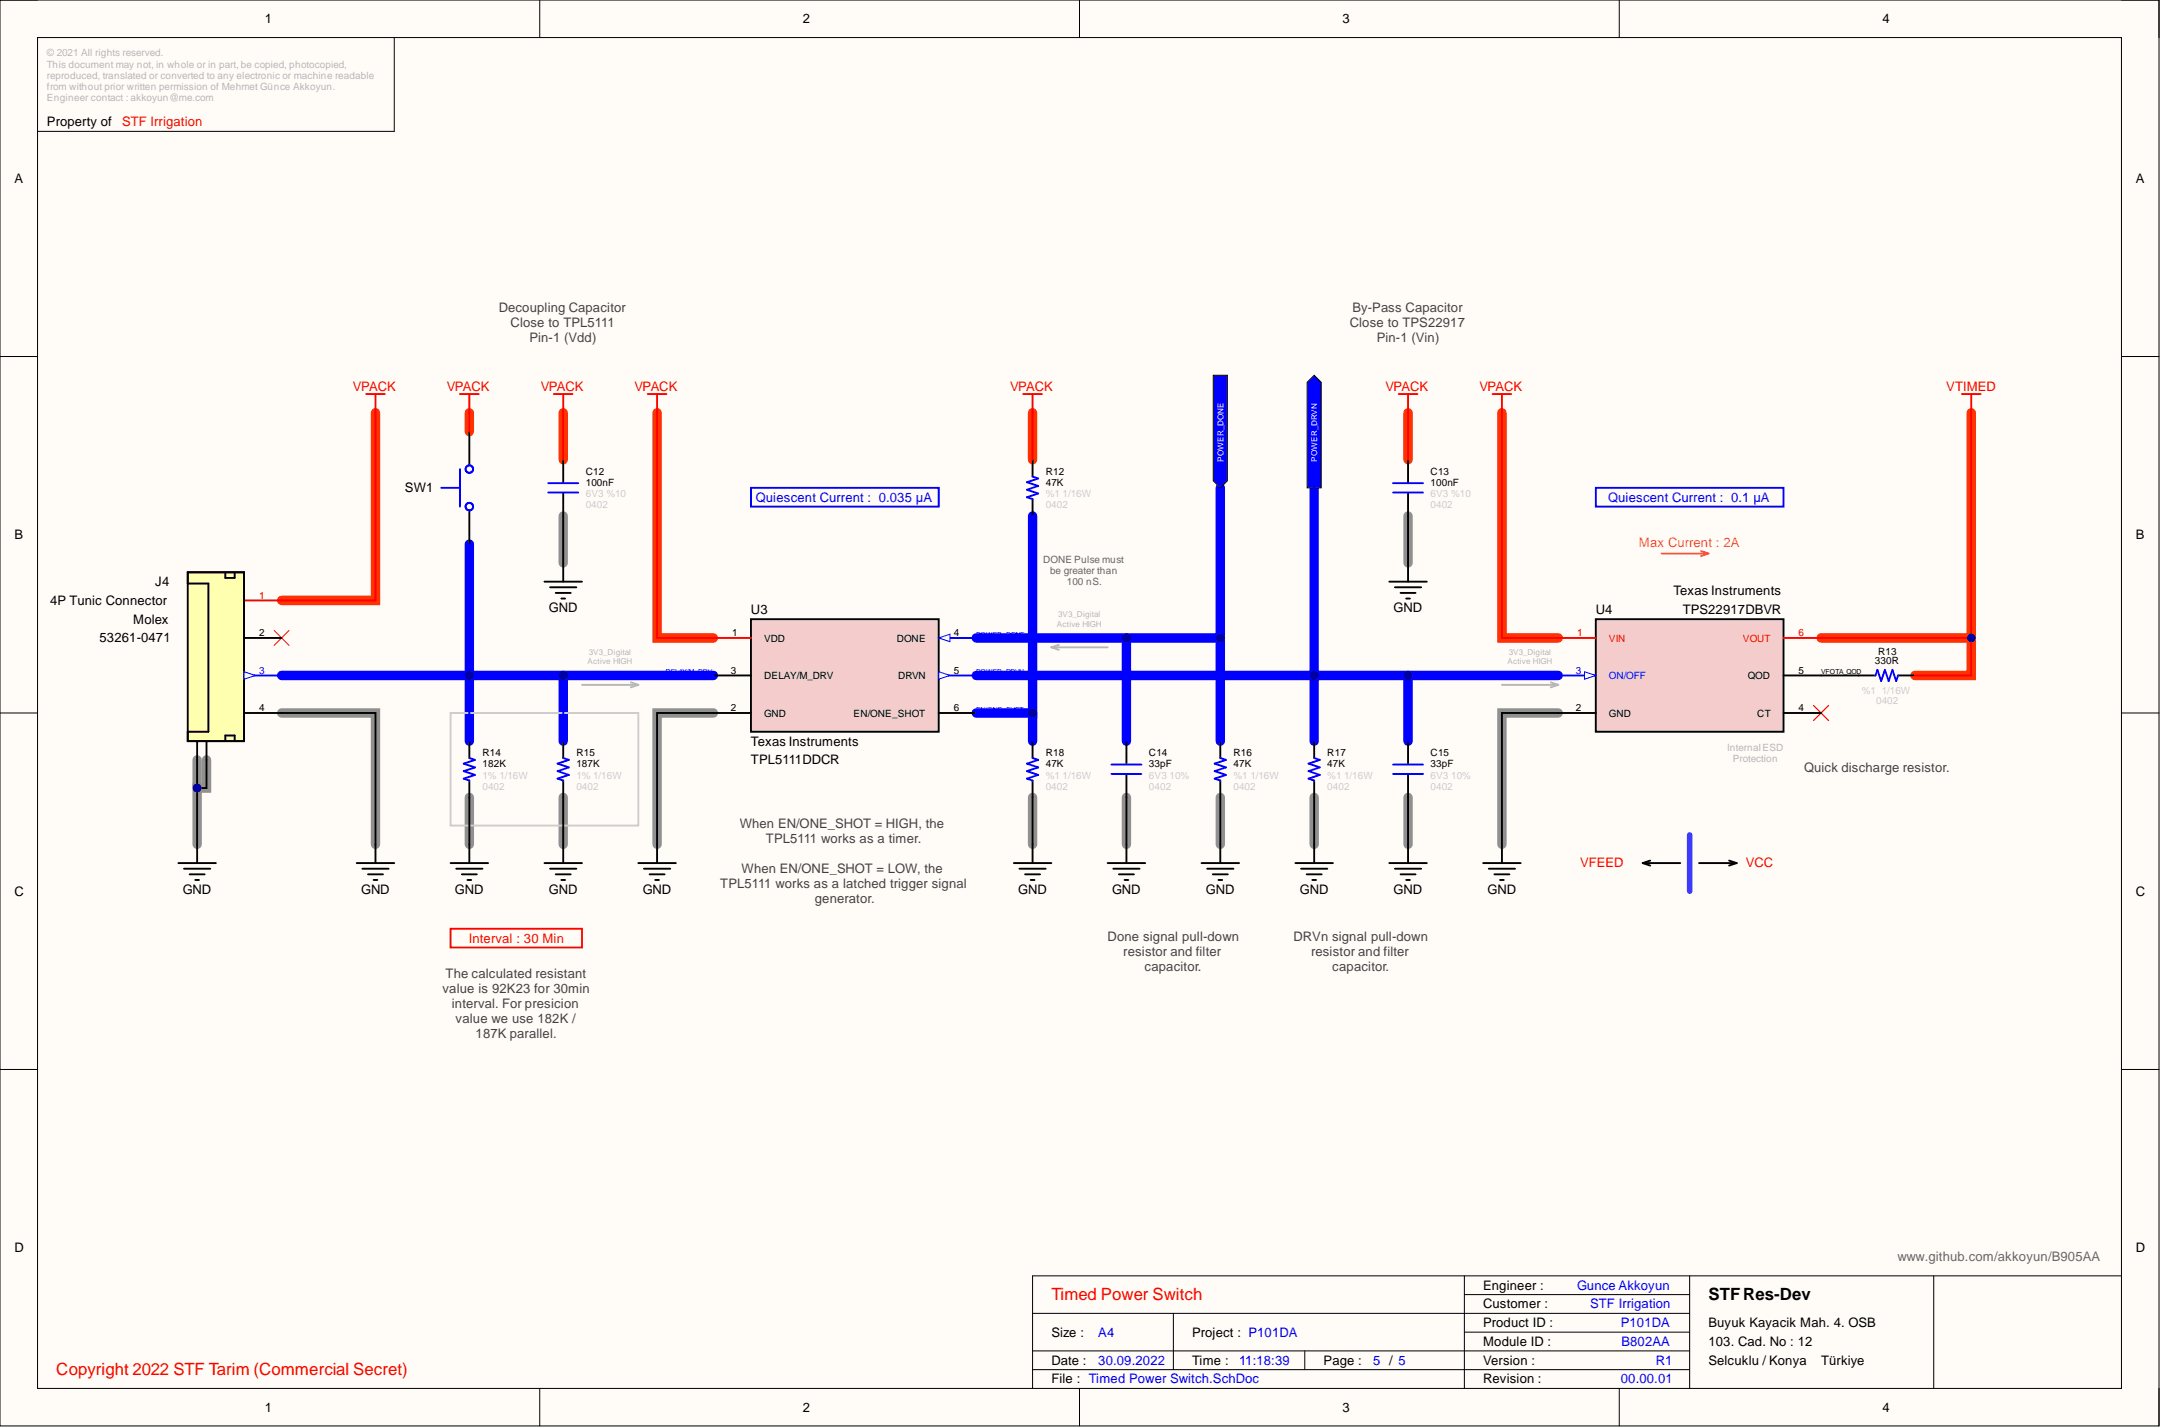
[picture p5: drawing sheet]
<svg xmlns="http://www.w3.org/2000/svg" width="292mm" height="193mm" viewBox="0 0 292 193" stroke-linecap="round" stroke-linejoin="round" font-family="sans-serif">
<defs><g id="words">
<g font-size="2.3" fill="#f00">
<text x="142.1" y="175.7">Timed Power Switch</text>
<text x="7.6" y="185.8">Copyright 2022 STF Tarim (Commercial Secret)</text>
</g>
<text font-size="2.3" x="230.9" y="175.7">STFRes-Dev</text>
<g font-size="1.8">
<text x="35.8" y="3.1">1</text>
<text x="108.5" y="3.1">2</text>
<text x="181.4" y="3.1">3</text>
<text x="254.4" y="3.1">4</text>
<text x="6.3" y="17.1">Property of</text>
<text x="1.9" y="24.7">A</text>
<text x="288.7" y="24.7">A</text>
<text x="54.7" y="66.5">SW1</text>
<text x="1.9" y="72.9">B</text>
<text x="288.7" y="72.9">B</text>
<text x="6.8" y="81.7">4P Tunic Connector</text>
<text x="21" y="79.2">J4</text>
<text x="74.2" y="82.7">GND</text>
<text x="101.5" y="83">U3</text>
<text x="188.4" y="82.7">GND</text>
<text x="215.7" y="83">U4</text>
<text x="226.2" y="80.5">Texas Instruments</text>
<text x="227.5" y="83">TPS22917DBVR</text>
<text x="13.4" y="86.8">53261-0471</text>
<text x="18" y="84.3">Molex</text>
<text x="101.5" y="100.7">Texas Instruments</text>
<text x="101.5" y="103.3">TPL5111DDCR</text>
<text x="1.9" y="121">C</text>
<text x="24.7" y="120.8">GND</text>
<text x="48.8" y="120.8">GND</text>
<text x="61.5" y="120.8">GND</text>
<text x="74.2" y="120.8">GND</text>
<text x="86.9" y="120.8">GND</text>
<text x="137.6" y="120.8">GND</text>
<text x="150.3" y="120.8">GND</text>
<text x="163" y="120.8">GND</text>
<text x="175.7" y="120.8">GND</text>
<text x="188.4" y="120.8">GND</text>
<text x="201.1" y="120.8">GND</text>
<text x="288.7" y="121">C</text>
<text x="1.9" y="169.2">D</text>
<text x="288.7" y="169.2">D</text>
<text x="200.5" y="174.3">Engineer :</text>
<text x="200.5" y="176.8">Customer :</text>
<text x="200.5" y="179.3">Product ID :</text>
<text x="230.9" y="179.3">Buyuk Kayacik Mah. 4. OSB</text>
<text x="142.1" y="184.4">Date :</text>
<text x="142.1" y="180.6">Size :</text>
<text x="161.1" y="184.4">Time :</text>
<text x="161.1" y="180.6">Project : P101DA</text>
<text x="178.9" y="184.4">Page :</text>
<text x="200.5" y="181.9">Module ID :</text>
<text x="200.5" y="184.4">Version :</text>
<text x="230.9" y="181.9">103. Cad. No : 12</text>
<text x="230.9" y="184.4">Selcuklu / Konya</text>
<text x="246.2" y="184.4">Türkiye</text>
<text x="35.8" y="190.7">1</text>
<text x="108.5" y="190.7">2</text>
<text x="142.1" y="186.9">File : Timed Power Switch.SchDoc</text>
<text x="181.4" y="190.7">3</text>
<text x="200.5" y="186.9">Revision :</text>
<text x="254.4" y="190.7">4</text>
</g>
<g font-size="1.8" fill="#f00">
<text x="16.5" y="17.1">STF Irrigation</text>
<text x="47.7" y="52.8">VPACK</text>
<text x="60.4" y="52.8">VPACK</text>
<text x="73.1" y="52.8">VPACK</text>
<text x="85.8" y="52.8">VPACK</text>
<text x="136.5" y="52.8">VPACK</text>
<text x="187.3" y="52.8">VPACK</text>
<text x="200" y="52.8">VPACK</text>
<text x="263.1" y="52.8">VTIMED</text>
<text x="213.6" y="117.2">VFEED</text>
<text x="236" y="117.2">VCC</text>
<text x="63.4" y="127.4">Interval : 30 Min</text>
</g>
<g font-size="1.8" fill="#434343">
<text x="67.4" y="42.2">Decoupling Capacitor</text>
<text x="69" y="44.2">Close to TPL5111</text>
<text x="71.6" y="46.2">Pin-1 (Vdd)</text>
<text x="182.5" y="44.2">Close to TPS22917</text>
<text x="182.8" y="42.2">By-Pass Capacitor</text>
<text x="186.1" y="46.2">Pin-1 (Vin)</text>
<text x="243.9" y="104.3">Quick discharge resistor.</text>
<text x="100" y="111.9">When EN/ONE_SHOT = HIGH, the</text>
<text x="103.5" y="113.9">TPL5111 works as a timer.</text>
<text x="100.2" y="118">When EN/ONE_SHOT = LOW, the</text>
<text x="97.4" y="120">TPL5111 works as a latched trigger signal</text>
<text x="110.1" y="122">generator.</text>
<text x="149.7" y="127.1">Done signal pull-down</text>
<text x="151.8" y="129.1">resistor and filter</text>
<text x="154.7" y="131.2">capacitor.</text>
<text x="174.8" y="127.1">DRVn signal pull-down</text>
<text x="177.2" y="129.1">resistor and filter</text>
<text x="180.1" y="131.2">capacitor.</text>
<text x="59.8" y="134.2">value is 92K23 for 30min</text>
<text x="60.2" y="132.2">The calculated resistant</text>
<text x="61.1" y="136.2">interval. For presicion</text>
<text x="61.6" y="138.3">value we use 182K /</text>
<text x="64.3" y="140.3">187K parallel.</text>
</g>
<g font-size="1.8" fill="#00f">
<text x="102.2" y="67.8">Quiescent Current : 0.035 µA</text>
<text x="217.4" y="67.8">Quiescent Current : 0.1 µA</text>
<text x="213.2" y="174.3">Gunce Akkoyun</text>
<text x="214.9" y="176.8">STF Irrigation</text>
<text x="219.1" y="179.3">P101DA</text>
<text x="148.5" y="184.4">30.09.2022</text>
<text x="148.5" y="180.6">A4</text>
<text x="167.5" y="184.4">11:18:39</text>
<text x="185.6" y="184.4">5 / 5</text>
<text x="219.2" y="181.9">B802AA</text>
<text x="223.8" y="184.4">R1</text>
<text x="219.1" y="186.9">00.00.01</text>
</g>
<text font-size="1.8" fill="#f90" x="221.5" y="73.9">Max Current : 2A</text>
<text font-size="1.8" fill="#666" x="256.5" y="170.5">www.github.com/akkoyun/B905AA</text>
<g font-size="1.4" fill="#b7b7b7">
<text x="6.3" y="7.6">© 2021 All rights reserved.</text>
<text x="6.3" y="9.1">This document may not, in whole or in part, be copied, photocopied,</text>
<text x="6.3" y="10.7">reproduced, translated or converted to any electronic or machine readable</text>
<text x="6.3" y="12.2">from without prior written permission of Mehmet Günce Akkoyun.</text>
<text x="6.3" y="13.7">Engineer contact : akkoyun@me.com</text>
<text x="233.5" y="101.4">InternalESD</text>
<text x="234.2" y="102.9">Protection</text>
</g>
<g font-size="1.4">
<text x="79.2" y="65.7">100nF</text>
<text x="79.2" y="64.1">C12</text>
<text x="141.3" y="65.7">47K</text>
<text x="141.3" y="64.1">R12</text>
<text x="193.4" y="65.7">100nF</text>
<text x="193.4" y="64.1">C13</text>
<text x="35" y="86">2</text>
<text x="99" y="86">1</text>
<text x="103.3" y="86.7">VDD</text>
<text x="121.2" y="86.7">DONE</text>
<text x="128.9" y="86">4</text>
<text x="253.4" y="89.8">330R</text>
<text x="253.9" y="88.5">R13</text>
<text x="98.8" y="91">3</text>
<text x="103.3" y="91.8">DELAY/M_DRV</text>
<text x="121.4" y="91.8">DRVN</text>
<text x="128.9" y="91">5</text>
<text x="236.3" y="91.8">QOD</text>
<text x="243.1" y="91">5</text>
<text x="35" y="96.1">4</text>
<text x="98.8" y="96.1">2</text>
<text x="103.3" y="96.9">GND</text>
<text x="115.4" y="96.9">EN/ONE_SHOT</text>
<text x="128.9" y="96.1">6</text>
<text x="213" y="96.1">2</text>
<text x="217.5" y="96.9">GND</text>
<text x="237.5" y="96.9">CT</text>
<text x="243.1" y="96.1">4</text>
<text x="65.2" y="103.7">182K</text>
<text x="65.2" y="102.2">R14</text>
<text x="77.9" y="103.7">187K</text>
<text x="77.9" y="102.2">R15</text>
<text x="141.3" y="103.7">47K</text>
<text x="141.3" y="102.2">R18</text>
<text x="155.3" y="103.7">33pF</text>
<text x="155.3" y="102.2">C14</text>
<text x="166.7" y="103.7">47K</text>
<text x="166.7" y="102.2">R16</text>
<text x="179.4" y="103.7">47K</text>
<text x="179.4" y="102.2">R17</text>
<text x="193.4" y="103.7">33pF</text>
<text x="193.4" y="102.2">C15</text>
</g>
<g font-size="1.4" fill="#ccc">
<text x="79.2" y="67.2">6V3 %10</text>
<text x="79.2" y="68.7">0402</text>
<text x="141.3" y="67.2">%1</text>
<text x="141.3" y="68.7">0402</text>
<text x="143.6" y="67.2">1/16W</text>
<text x="193.4" y="67.2">6V3 %10</text>
<text x="193.4" y="68.7">0402</text>
<text x="251.7" y="93.8">%1</text>
<text x="253.6" y="95.1">0402</text>
<text x="254.4" y="93.8">1/16W</text>
<text x="65.2" y="106.7">0402</text>
<text x="65.2" y="105.2">1% 1/16W</text>
<text x="77.9" y="106.7">0402</text>
<text x="77.9" y="105.2">1% 1/16W</text>
<text x="141.3" y="105.2">%1</text>
<text x="141.3" y="106.7">0402</text>
<text x="143.6" y="105.2">1/16W</text>
<text x="155.3" y="106.7">0402</text>
<text x="155.3" y="105.2">6V3</text>
<text x="158.1" y="105.2">10%</text>
<text x="166.7" y="105.2">%1</text>
<text x="166.7" y="106.7">0402</text>
<text x="169" y="105.2">1/16W</text>
<text x="179.4" y="105.2">%1</text>
<text x="179.4" y="106.7">0402</text>
<text x="181.7" y="105.2">1/16W</text>
<text x="193.4" y="106.7">0402</text>
<text x="193.4" y="105.2">6V3</text>
<text x="196.2" y="105.2">10%</text>
</g>
<g font-size="1.4" fill="#666">
<text x="141" y="76.1">DONE Pulse must</text>
<text x="141.9" y="77.6">be greater than</text>
<text x="144.2" y="79.1">100 nS.</text>
</g>
<g font-size="1.4" fill="#f00">
<text x="35" y="80.9">1</text>
<text x="213.2" y="86">1</text>
<text x="217.5" y="86.7">VIN</text>
<text x="235.6" y="86.7">VOUT</text>
<text x="243.1" y="86">6</text>
</g>
<g font-size="1.4" fill="#00f">
<text x="35" y="91">3</text>
<text x="213" y="91">3</text>
<text x="217.5" y="91.8">ON/OFF</text>
</g>
<g font-size="1.1" fill="#fff">
<text x="165.4" y="62.4" transform="rotate(-90 165.4 62.4)">POWER_DONE</text>
<text x="178.1" y="62.4" transform="rotate(-90 178.1 62.4)">POWER_DRVN</text>
</g>
<g font-size="1.1" fill="#b7b7b7">
<text x="143" y="83.4">3V3_Digital</text>
<text x="79.4" y="89.8">Active HIGH</text>
<text x="79.6" y="88.5">3V3_Digital</text>
<text x="142.9" y="84.7">Active HIGH</text>
<text x="203.8" y="89.8">Active HIGH</text>
<text x="203.9" y="88.5">3V3_Digital</text>
</g>
<g font-size=".9" fill="#00f">
<text x="132" y="86">POWER_DONE</text>
<text x="90" y="91.1">DELAY/M_DRV</text>
<text x="132" y="91.1">POWER_DRVN</text>
<text x="132" y="96.2">EN/ONE_SHOT</text>
</g>
<text font-size=".9" x="246.2" y="91.1">VFOTA_QOD</text>
</g></defs>
<path d="M0 0h291.8v192.7h-291.8z" fill-rule="evenodd" fill="#fffcf8"/>
<path d="M0 0h291.8v192.7h-291.8z" fill="none" stroke="#000" stroke-width=".14"/>
<path d="M5.1 5.1h281.7v182.5h-281.7z" fill-rule="evenodd" fill="#fffcf8"/>
<g fill="none" stroke="#000" stroke-width=".14">
<path d="M0 0h5.1M5.1 5.1h281.7v182.5h-281.7zM53.3 5.1v12.7h-48.2M73 0v5.1M145.9 0v5.1M218.9 0v5.1M286.8 0h5v5.1M0 48.2h5.1M286.8 48.2h5M0 96.3h5.1M286.8 96.3h5M0 144.5h5.1"/>
<path d="M286.8 144.5h5M139.6 177.5h88.8M158.6 177.5v7.6M197.9 174.9h30.5M197.9 172.4v15.2M228.4 172.4v15.2M261.4 172.4v15.2M286.8 172.4h-147.2v15.2M73 187.6v5.1M139.6 182.6h88.8M139.6 185.1h88.8M145.9 187.6v5.1"/>
<path d="M176.4 182.6v2.5M197.9 180h30.5M218.9 187.6v5.1M291.8 187.6v5.1"/>
</g>
<g fill="none" stroke="#909090" stroke-width="1.3">
<path d="M76.1 69.7v6.4M190.3 69.7v6.4M38.1 96.3h12.7v17.8M96.4 96.3h-7.6v17.8M210.6 96.3h-7.6v17.8M26.6 102.7v3.8M27.9 102.7v3.8h-1.3v7.6M63.4 107.8v6.3M76.1 107.8v6.3M139.6 107.8v6.3M152.3 107.8v6.3M164.9 107.8v6.3"/>
<path d="M177.6 107.8v6.3M190.3 107.8v6.3"/>
</g>
<path d="M63.4 73.5v26.7M139.6 69.7v26.6h-7.6M164.9 65.9v20.3h-32.9M177.6 65.9v34.3M38.1 91.3h38M76.1 91.3h20.3M76.1 91.3v8.9M132 91.3h78.6M139.6 96.3v3.9M152.3 86.2v14M164.9 86.2v14M190.3 91.3v8.9" fill="none" stroke="#00f" stroke-width="1.3"/>
<path d="M50.8 55.8v25.3h-12.7M63.4 55.8v2.5M76.1 55.8v6.3M88.8 55.8v30.4h7.6M139.6 55.8v6.3M190.3 55.8v6.3M203 55.8v30.4h7.6M266.5 55.8v30.4h-20.3M266.5 86.2v5.1h-7.7" fill="none" stroke="#f30" stroke-width="1.3"/>
<path d="M60.9 96.3h25.4v15.3h-25.4z" fill="none" stroke="#ccc" stroke-width=".25"/>
<g fill="none" stroke="#000" stroke-width=".25">
<path d="M73.6 78.6h5.1M74.4 79.4h3.5M76.1 76.1v2.5M75.1 80.1h2M75.9 80.9h.5M73.6 116.6h5.1M74.4 117.4h3.5M75.1 118.2h2M75.9 118.9h.5M76.1 114.1v2.5M86.3 116.6h5.1M87 117.4h3.6"/>
<path d="M87.8 118.2h2M88.6 118.9h.5M88.8 114.1v2.5M149.7 116.6h5.1M150.5 117.4h3.5M151.2 118.2h2.1M152 118.9h.5M152.3 114.1v2.5M162.4 116.6h5.1M163.2 117.4h3.5M163.9 118.2h2.1M164.7 118.9h.5"/>
<path d="M164.9 114.1v2.5"/>
</g>
<path d="M101.5 65.9h25.4v2.6h-25.4z" fill="none" stroke="#00f" stroke-width=".25"/>
<path d="M74.9 53.2h2.5M76.1 53.2v2.6M87.5 53.2h2.6M88.8 53.2v2.6" fill="none" stroke="#f00" stroke-width=".25"/>
<path d="M164 50.7h1.9v14.3l-1 .9-.9-.9z" fill-rule="evenodd" fill="#00f"/>
<path d="M164 50.7h1.9v14.3l-1 .9-.9-.9z" fill="none" stroke="#000" stroke-width=".14"/>
<path d="M78.7 92.5h7.6M85.3 92.2l1 .3M86.3 92.5l-1 .4M142.1 87.5h7.6M142.1 87.5l1 .3M143.1 87.1l-1 .4M203 92.5h7.6M209.6 92.2l1 .3M210.6 92.5l-1 .4" fill="none" stroke="#b7b7b7" stroke-width=".25"/>
<path d="M228.4 112.8v7.6" fill="none" stroke="#90f" stroke-width=".76"/>
<g fill="none" stroke="#000" stroke-width=".25">
<path d="M187.8 78.6h5.1M188.5 79.4h3.6M190.3 76.1v2.5M189.3 80.1h2M190.1 80.9h.5M24.1 116.6h5.1M24.9 117.4h3.5M25.6 118.2h2.1M26.4 118.9h.5M26.6 100.2v2.5M26.6 114.1v2.5M27.9 100.2v2.5"/>
<path d="M48.2 116.6h5.1M49 117.4h3.5M49.7 118.2h2.1M50.5 118.9h.5M50.8 114.1v2.5M60.9 116.6h5.1M61.7 117.4h3.5M62.4 118.2h2.1M63.2 118.9h.5M63.4 114.1v2.5M175.1 116.6h5.1M175.9 117.4h3.5"/>
<path d="M176.6 118.2h2.1M177.4 118.9h.5M177.6 114.1v2.5M187.8 116.6h5.1M188.5 117.4h3.6M189.3 118.2h2M190.1 118.9h.5M190.3 114.1v2.5M200.5 116.6h5.1M201.2 117.4h3.6M202 118.2h2M202.8 118.9h.5"/>
<path d="M203 114.1v2.5M222 116.6h5.1M222 116.6l1.1 .4M223.1 116.3l-1.1 .3M229.7 116.6h5M233.7 116.3l1 .3M234.7 116.6l-1 .4"/>
</g>
<path d="M224.6 74.8h6.3M229.9 74.5l1 .3M230.9 74.8l-1 .3" fill="none" stroke="#f90" stroke-width=".25"/>
<path d="M215.7 65.9h25.4v2.6h-25.4z" fill="none" stroke="#00f" stroke-width=".25"/>
<path d="M49.5 53.2h2.5M50.8 53.2v2.6M138.3 53.2h2.5M139.6 53.2v2.6M189.1 53.2h2.5M190.3 53.2v2.6M201.7 53.2h2.6M203 53.2v2.6M265.2 53.2h2.5M266.5 53.2v2.6M60.9 125.5h17.8v2.5h-17.8z" fill="none" stroke="#f00" stroke-width=".25"/>
<path d="M245.1 95.3l2.1 2.1M247.2 95.3l-2.1 2.1" fill="none" stroke="#f00" stroke-width=".17"/>
<path d="M37 85.2l2.1 2M39.1 85.2l-2.1 2" fill="none" stroke="#f00" stroke-width=".14"/>
<path d="M25.4 77.3h7.6v22.9h-7.6z" fill-rule="evenodd" fill="#ffffb0"/>
<path d="M25.4 77.3h7.6v22.9h-7.6zM25.4 77.3h7.6v22.9h-7.6v-1.3h2.8v-20h-2.8zM30.5 77.3v.8h1.2v-.8M33 86.2h5.1M30.5 100.2v-.8h1.2v.8" fill="none" stroke="#000" stroke-width=".25"/>
<path d="M33 81.1h5.1" fill="none" stroke="#f00" stroke-width=".25"/>
<path d="M33 91.3h5.1" fill="none" stroke="#00f" stroke-width=".25"/>
<path d="M33 90.8l1.5 .5-1.5 .5z" fill="#f8fcff"/>
<path d="M33 90.8l1.5 .5-1.5 .5z" fill="none" stroke="#00f" stroke-width=".14"/>
<path d="M76.1 62.1v3.1M76.1 66.7v3M33 96.3h5.1M63.4 100.2v2.2M63.4 105.5v2.3M76.1 100.2v2.2M76.1 105.5v2.3" fill="none" stroke="#000" stroke-width=".25"/>
<path d="M74.1 65.3h4.1M74.1 66.6h4.1M63.4 102.4l.8 .3-1.5 .5 1.5 .5-1.5 .5 1.5 .5-1.5 .5 .7 .3M76.1 102.4l.8 .3-1.5 .5 1.5 .5-1.5 .5 1.5 .5-1.5 .5 .7 .3" fill="none" stroke="#00f" stroke-width=".25"/>
<path d="M101.5 83.7h25.4v15.2h-25.4z" fill-rule="evenodd" fill="#f4cccc"/>
<path d="M96.4 96.3h5.1M96.4 91.3h5.1M101.5 83.7h25.4v15.2h-25.4zM126.9 96.3h5.1" fill="none" stroke="#000" stroke-width=".25"/>
<path d="M96.4 86.2h5.1" fill="none" stroke="#f00" stroke-width=".25"/>
<path d="M126.9 91.3h5.1" fill="none" stroke="#00f" stroke-width=".25"/>
<path d="M126.9 90.8l1.5 .5-1.5 .5z" fill="#f8fcff"/>
<path d="M126.9 90.8l1.5 .5-1.5 .5z" fill="none" stroke="#00f" stroke-width=".14"/>
<path d="M126.9 86.2h5.1" fill="none" stroke="#00f" stroke-width=".25"/>
<path d="M126.9 86.2l1.5-.5v1z" fill="#f8fcff"/>
<path d="M126.9 86.2l1.5-.5v1z" fill="none" stroke="#00f" stroke-width=".14"/>
<g fill="none" stroke="#000" stroke-width=".25">
<path d="M139.6 62.1v2.3M139.6 67.4v2.3M190.3 62.1v3.1M190.3 66.7v3M251.2 91.3h2.3M256.6 91.3h2.2M152.3 100.2v3M152.3 104.7v3.1M164.9 100.2v2.2M164.9 105.5v2.3M177.6 100.2v2.2M177.6 105.5v2.3"/>
<path d="M190.3 100.2v3M190.3 104.7v3.1"/>
</g>
<path d="M139.6 64.4l.7 .3-1.5 .5 1.5 .5-1.5 .5 1.5 .5-1.5 .5 .8 .2M188.3 65.3h4.1M188.3 66.6h4.1M253.5 91.3l.3-.8 .5 1.5 .5-1.5 .5 1.5 .5-1.5 .5 1.5 .3-.7M150.2 103.3h4.1M150.2 104.6h4.1M164.9 102.4l.8 .3-1.5 .5 1.5 .5-1.5 .5 1.5 .5-1.5 .5 .7 .3M177.6 102.4l.8 .3-1.5 .5 1.5 .5-1.5 .5 1.5 .5-1.5 .5 .7 .3M188.3 103.3h4.1M188.3 104.6h4.1" fill="none" stroke="#00f" stroke-width=".25"/>
<path d="M215.7 83.7h25.4v15.2h-25.4z" fill-rule="evenodd" fill="#f4cccc"/>
<path d="M210.6 96.3h5.1M215.7 83.7h25.4v15.2h-25.4zM241.1 96.3h5.1M241.1 91.3h5.1" fill="none" stroke="#000" stroke-width=".25"/>
<path d="M241.1 86.2h5.1" fill="none" stroke="#f00" stroke-width=".25"/>
<path d="M210.6 91.3h5.1" fill="none" stroke="#00f" stroke-width=".25"/>
<path d="M214.2 90.8l1.5 .5-1.5 .5z" fill="#f8fcff"/>
<path d="M214.2 90.8l1.5 .5-1.5 .5z" fill="none" stroke="#00f" stroke-width=".14"/>
<path d="M62.2 53.2h2.5M63.4 53.2v2.6M210.6 86.2h5.1" fill="none" stroke="#f00" stroke-width=".25"/>
<path d="M63.4 58.3v4.6M63.4 69v4.5M137 116.6h5.1M137.8 117.4h3.5M138.6 118.2h2M139.3 118.9h.5M139.6 100.2v2.2M139.6 105.5v2.3M139.6 114.1v2.5" fill="none" stroke="#000" stroke-width=".25"/>
<g fill="none" stroke="#00f" stroke-width=".25">
<path d="M59.6 65.9h2.6M62.2 63.4v5.1M139.6 102.4l.7 .3-1.5 .5 1.5 .5-1.5 .5 1.5 .5-1.5 .5 .8 .3"/>
<circle cx="63.4" cy="68.5" r=".51"/>
<circle cx="63.4" cy="63.4" r=".51"/>
</g>
<path d="M176.7 51.7l.9-1 1 1v14.2h-1.9z" fill-rule="evenodd" fill="#00f"/>
<path d="M176.7 51.7l.9-1 1 1v14.2h-1.9z" fill="none" stroke="#000" stroke-width=".14"/>
<path d="M190.3 69.7v6.4" fill="none" stroke="#000" stroke-width=".25"/>
<path d="M38.1 91.3h38" fill="none" stroke="#00f" stroke-width=".25"/>
<circle cx="63.4" cy="91.3" r=".51" fill="#000080"/>
<circle cx="63.4" cy="91.3" r=".51" fill="none" stroke="#000080" stroke-width=".14"/>
<circle cx="76.1" cy="91.3" r=".51" fill="#000080"/>
<circle cx="76.1" cy="91.3" r=".51" fill="none" stroke="#000080" stroke-width=".14"/>
<path d="M76.1 91.3h20.3" fill="none" stroke="#00f" stroke-width=".25"/>
<circle cx="76.1" cy="91.3" r=".51" fill="#000080"/>
<circle cx="76.1" cy="91.3" r=".51" fill="none" stroke="#000080" stroke-width=".14"/>
<path d="M96.4 96.3h-7.6v17.8" fill="none" stroke="#000" stroke-width=".25"/>
<path d="M88.8 55.8v30.4h7.6" fill="none" stroke="#f00" stroke-width=".25"/>
<path d="M139.6 69.7v26.6h-7.6" fill="none" stroke="#00f" stroke-width=".25"/>
<circle cx="139.6" cy="96.3" r=".51" fill="#000080"/>
<circle cx="139.6" cy="96.3" r=".51" fill="none" stroke="#000080" stroke-width=".14"/>
<path d="M210.6 96.3h-7.6v17.8M246.2 91.3h5" fill="none" stroke="#000" stroke-width=".25"/>
<path d="M203 55.8v30.4h7.6M266.5 55.8v30.4h-20.3" fill="none" stroke="#f00" stroke-width=".25"/>
<circle cx="266.5" cy="86.2" r=".51" fill="#000080"/>
<circle cx="266.5" cy="86.2" r=".51" fill="none" stroke="#000080" stroke-width=".14"/>
<path d="M266.5 86.2v5.1h-7.7" fill="none" stroke="#f00" stroke-width=".25"/>
<circle cx="266.5" cy="86.2" r=".51" fill="#000080"/>
<circle cx="266.5" cy="86.2" r=".51" fill="none" stroke="#000080" stroke-width=".14"/>
<path d="M76.1 107.8v6.3" fill="none" stroke="#000" stroke-width=".25"/>
<path d="M76.1 91.3v8.9" fill="none" stroke="#00f" stroke-width=".25"/>
<circle cx="76.1" cy="91.3" r=".51" fill="#000080"/>
<circle cx="76.1" cy="91.3" r=".51" fill="none" stroke="#000080" stroke-width=".14"/>
<path d="M76.1 69.7v6.4M152.3 107.8v6.3" fill="none" stroke="#000" stroke-width=".25"/>
<path d="M76.1 55.8v6.3" fill="none" stroke="#f00" stroke-width=".25"/>
<path d="M152.3 86.2v14" fill="none" stroke="#00f" stroke-width=".25"/>
<circle cx="152.3" cy="86.2" r=".51" fill="#000080"/>
<circle cx="152.3" cy="86.2" r=".51" fill="none" stroke="#000080" stroke-width=".14"/>
<path d="M164.9 107.8v6.3" fill="none" stroke="#000" stroke-width=".25"/>
<path d="M164.9 86.2v14" fill="none" stroke="#00f" stroke-width=".25"/>
<circle cx="164.9" cy="86.2" r=".51" fill="#000080"/>
<circle cx="164.9" cy="86.2" r=".51" fill="none" stroke="#000080" stroke-width=".14"/>
<path d="M177.6 107.8v6.3" fill="none" stroke="#000" stroke-width=".25"/>
<path d="M177.6 91.3v8.9" fill="none" stroke="#00f" stroke-width=".25"/>
<circle cx="177.6" cy="91.3" r=".51" fill="#000080"/>
<circle cx="177.6" cy="91.3" r=".51" fill="none" stroke="#000080" stroke-width=".14"/>
<path d="M190.3 107.8v6.3" fill="none" stroke="#000" stroke-width=".25"/>
<path d="M190.3 91.3v8.9" fill="none" stroke="#00f" stroke-width=".25"/>
<circle cx="190.3" cy="91.3" r=".51" fill="#000080"/>
<circle cx="190.3" cy="91.3" r=".51" fill="none" stroke="#000080" stroke-width=".14"/>
<path d="M190.3 55.8v6.3" fill="none" stroke="#f00" stroke-width=".25"/>
<path d="M132 91.3h78.6" fill="none" stroke="#00f" stroke-width=".25"/>
<circle cx="177.6" cy="91.3" r=".51" fill="#000080"/>
<circle cx="177.6" cy="91.3" r=".51" fill="none" stroke="#000080" stroke-width=".14"/>
<circle cx="190.3" cy="91.3" r=".51" fill="#000080"/>
<circle cx="190.3" cy="91.3" r=".51" fill="none" stroke="#000080" stroke-width=".14"/>
<path d="M164.9 65.9v20.3h-32.9" fill="none" stroke="#00f" stroke-width=".25"/>
<circle cx="152.3" cy="86.2" r=".51" fill="#000080"/>
<circle cx="152.3" cy="86.2" r=".51" fill="none" stroke="#000080" stroke-width=".14"/>
<circle cx="164.9" cy="86.2" r=".51" fill="#000080"/>
<circle cx="164.9" cy="86.2" r=".51" fill="none" stroke="#000080" stroke-width=".14"/>
<path d="M63.4 107.8v6.3" fill="none" stroke="#000" stroke-width=".25"/>
<path d="M63.4 91.3v8.9" fill="none" stroke="#00f" stroke-width=".25"/>
<circle cx="63.4" cy="91.3" r=".51" fill="#000080"/>
<circle cx="63.4" cy="91.3" r=".51" fill="none" stroke="#000080" stroke-width=".14"/>
<path d="M139.6 55.8v6.3" fill="none" stroke="#f00" stroke-width=".25"/>
<path d="M27.9 102.7v3.8h-1.3v7.6" fill="none" stroke="#000" stroke-width=".25"/>
<circle cx="26.6" cy="106.5" r=".51" fill="#000080"/>
<circle cx="26.6" cy="106.5" r=".51" fill="none" stroke="#000080" stroke-width=".14"/>
<path d="M26.6 102.7v3.8" fill="none" stroke="#000" stroke-width=".25"/>
<circle cx="26.6" cy="106.5" r=".51" fill="#000080"/>
<circle cx="26.6" cy="106.5" r=".51" fill="none" stroke="#000080" stroke-width=".14"/>
<path d="M38.1 96.3h12.7v17.8" fill="none" stroke="#000" stroke-width=".25"/>
<path d="M50.8 55.8v25.3h-12.7M63.4 55.8v2.5" fill="none" stroke="#f00" stroke-width=".25"/>
<path d="M63.4 73.5v17.8" fill="none" stroke="#00f" stroke-width=".25"/>
<circle cx="63.4" cy="91.3" r=".51" fill="#000080"/>
<circle cx="63.4" cy="91.3" r=".51" fill="none" stroke="#000080" stroke-width=".14"/>
<path d="M139.6 107.8v6.3" fill="none" stroke="#000" stroke-width=".25"/>
<path d="M139.6 96.3v3.9" fill="none" stroke="#00f" stroke-width=".25"/>
<circle cx="139.6" cy="96.3" r=".51" fill="#000080"/>
<circle cx="139.6" cy="96.3" r=".51" fill="none" stroke="#000080" stroke-width=".14"/>
<path d="M177.6 65.9v25.4" fill="none" stroke="#00f" stroke-width=".25"/>
<circle cx="177.6" cy="91.3" r=".51" fill="#000080"/>
<circle cx="177.6" cy="91.3" r=".51" fill="none" stroke="#000080" stroke-width=".14"/>
<use href="#words"/>
</svg>
